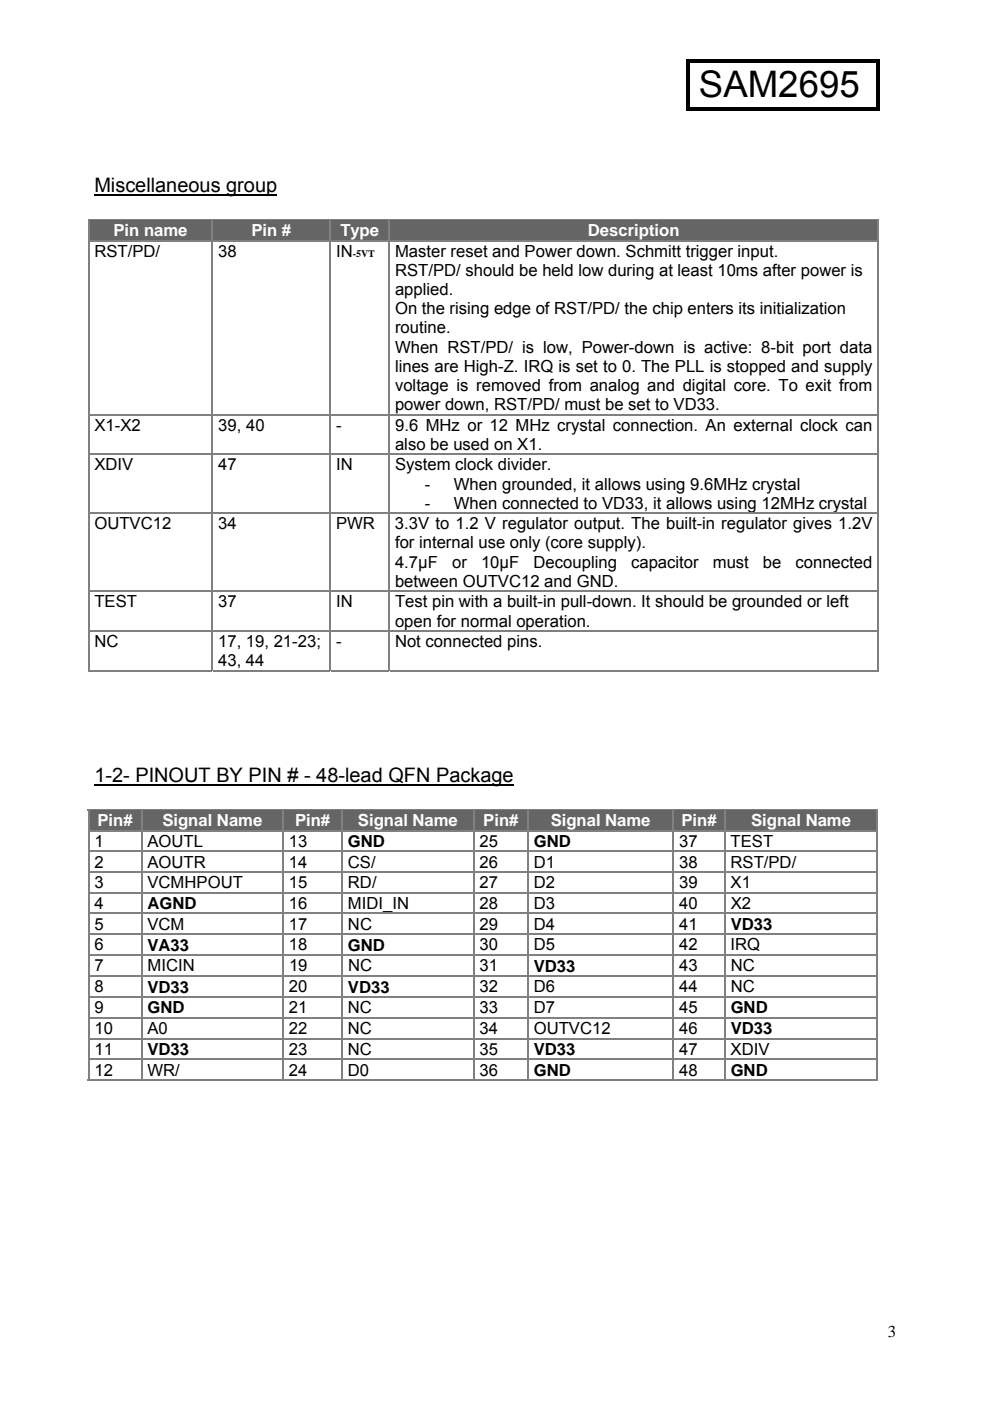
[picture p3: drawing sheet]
<svg xmlns="http://www.w3.org/2000/svg" width="210mm" height="297mm" viewBox="0 0 210 297" stroke-linecap="round" stroke-linejoin="round" font-family="sans-serif">
<defs><g id="words">
<text font-size="7.8" x="148.2" y="20.6">SAM2695</text>
<g font-size="4.2">
<text x="20" y="40.7">Miscellaneous group</text>
<text x="20" y="165.7">1-2- PINOUT BY PIN # - 48-lead QFN Package</text>
</g>
<g font-size="3.5" fill="#fff">
<text x="24.1" y="50.1">Pin name</text>
<text x="53.3" y="50.1">Pin #</text>
<text x="72.2" y="50.1">Type</text>
<text x="124.7" y="50.1">Description</text>
<text x="20.7" y="175.2">Pin#</text>
<text x="34.4" y="175.2">Signal Name</text>
<text x="62.5" y="175.2">Pin#</text>
<text x="75.9" y="175.2">Signal Name</text>
<text x="102.5" y="175.2">Pin#</text>
<text x="116.8" y="175.2">Signal Name</text>
<text x="144.5" y="175.2">Pin#</text>
<text x="159.3" y="175.2">Signal Name</text>
</g>
<g font-size="3.5">
<text x="20" y="54.4">RST/PD/</text>
<text x="46.3" y="54.4">38</text>
<text x="71.3" y="54.4">IN</text>
<text x="83.8" y="58.5">RST/PD/ should be held low during at least 10ms after power is</text>
<text x="83.8" y="54.4">Master reset and Power down. Schmitt trigger input.</text>
<text x="83.8" y="62.6">applied.</text>
<text x="83.8" y="66.6">On the rising edge of RST/PD/ the chip enters its initialization</text>
<text x="83.8" y="70.7">routine.</text>
<text x="83.8" y="74.8">When RST/PD/ is low, Power-down is active: 8-bit port data</text>
<text x="83.8" y="78.8">lines are High-Z. IRQ is set to 0. The PLL is stopped and supply</text>
<text x="83.8" y="82.9">voltage is removed from analog and digital core. To exit from</text>
<text x="83.8" y="87">power down, RST/PD/ must be set to VD33.</text>
<text x="20" y="91.3">X1-X2</text>
<text x="46.3" y="91.3">39, 40</text>
<text x="71.3" y="91.3">-</text>
<text x="83.8" y="95.4">also be used on X1.</text>
<text x="83.8" y="91.3">9.6 MHz or 12 MHz crystal connection. An external clock can</text>
<text x="20" y="99.7">XDIV</text>
<text x="46.3" y="99.7">47</text>
<text x="71.3" y="99.7">IN</text>
<text x="83.8" y="99.7">System clock divider.</text>
<text x="90.1" y="103.8">-</text>
<text x="90.1" y="107.9">-</text>
<text x="96.2" y="107.9">When connected to VD33, it allows using 12MHz crystal</text>
<text x="96.2" y="103.8">When grounded, it allows using 9.6MHz crystal</text>
<text x="20" y="112.2">OUTVC12</text>
<text x="46.3" y="112.2">34</text>
<text x="71.3" y="112.2">PWR</text>
<text x="83.7" y="112.2">3.3V to 1.2 V regulator output. The built-in regulator gives 1.2V</text>
<text x="83.8" y="116.3">for internal use only (core supply).</text>
<text x="83.8" y="120.4">4.7µF</text>
<text x="83.8" y="124.4">between OUTVC12 and GND.</text>
<text x="95.9" y="120.4">or</text>
<text x="102" y="120.4">10µF</text>
<text x="113.1" y="120.4">Decoupling</text>
<text x="133.8" y="120.4">capacitor</text>
<text x="151.1" y="120.4">must</text>
<text x="161.8" y="120.4">be</text>
<text x="168.7" y="120.4">connected</text>
<text x="20" y="128.8">TEST</text>
<text x="46.3" y="128.8">37</text>
<text x="71.3" y="128.8">IN</text>
<text x="83.8" y="128.8">Test pin with a built-in pull-down. It should be grounded or left</text>
<text x="20" y="137.2">NC</text>
<text x="46.3" y="137.2">17, 19, 21-23;</text>
<text x="71.3" y="137.2">-</text>
<text x="83.8" y="137.2">Not connected pins.</text>
<text x="83.8" y="132.8">open for normal operation.</text>
<text x="46.3" y="141.3">43, 44</text>
<text x="20" y="179.5">1</text>
<text x="31.3" y="179.5">AOUTL</text>
<text x="61.3" y="179.5">13</text>
<text x="73.8" y="179.6">GND</text>
<text x="101.7" y="179.5">25</text>
<text x="113.2" y="179.6">GND</text>
<text x="144" y="179.5">37</text>
<text x="154.9" y="179.5">TEST</text>
<text x="20" y="183.9">2</text>
<text x="31.3" y="183.9">AOUTR</text>
<text x="61.3" y="183.9">14</text>
<text x="73.8" y="183.9">CS/</text>
<text x="101.7" y="183.9">26</text>
<text x="113.2" y="183.9">D1</text>
<text x="144" y="183.9">38</text>
<text x="154.9" y="183.9">RST/PD/</text>
<text x="20" y="188.3">3</text>
<text x="31.3" y="188.3">VCMHPOUT</text>
<text x="61.3" y="188.3">15</text>
<text x="73.8" y="188.3">RD/</text>
<text x="101.7" y="188.3">27</text>
<text x="113.2" y="188.3">D2</text>
<text x="144" y="188.3">39</text>
<text x="154.9" y="188.3">X1</text>
<text x="20" y="192.7">4</text>
<text x="20" y="197.1">5</text>
<text x="31.3" y="192.7">AGND</text>
<text x="31.3" y="197.1">VCM</text>
<text x="61.3" y="192.7">16</text>
<text x="61.3" y="197.1">17</text>
<text x="73.8" y="192.7">MIDI_IN</text>
<text x="73.8" y="197.1">NC</text>
<text x="101.7" y="197.1">29</text>
<text x="101.7" y="192.7">28</text>
<text x="113.2" y="197.1">D4</text>
<text x="113.2" y="192.7">D3</text>
<text x="144" y="197.1">41</text>
<text x="144" y="192.7">40</text>
<text x="154.9" y="197.2">VD33</text>
<text x="154.9" y="192.7">X2</text>
<text x="20" y="201.5">6</text>
<text x="31.3" y="201.6">VA33</text>
<text x="61.3" y="201.5">18</text>
<text x="73.8" y="201.6">GND</text>
<text x="101.7" y="201.5">30</text>
<text x="113.2" y="201.5">D5</text>
<text x="144" y="201.5">42</text>
<text x="154.9" y="201.5">IRQ</text>
<text x="20" y="205.9">7</text>
<text x="31.3" y="205.9">MICIN</text>
<text x="61.3" y="205.9">19</text>
<text x="73.8" y="205.9">NC</text>
<text x="101.7" y="205.9">31</text>
<text x="113.2" y="206">VD33</text>
<text x="144" y="205.9">43</text>
<text x="154.9" y="205.9">NC</text>
<text x="20" y="210.4">8</text>
<text x="20" y="214.8">9</text>
<text x="31.3" y="210.4">VD33</text>
<text x="31.3" y="214.9">GND</text>
<text x="61.3" y="210.4">20</text>
<text x="61.3" y="214.8">21</text>
<text x="73.8" y="210.4">VD33</text>
<text x="73.8" y="214.8">NC</text>
<text x="101.7" y="214.8">33</text>
<text x="101.7" y="210.4">32</text>
<text x="113.2" y="214.8">D7</text>
<text x="113.2" y="210.4">D6</text>
<text x="144" y="214.8">45</text>
<text x="144" y="210.4">44</text>
<text x="154.9" y="214.9">GND</text>
<text x="154.9" y="210.4">NC</text>
<text x="20" y="219.2">10</text>
<text x="31.3" y="219.2">A0</text>
<text x="61.3" y="219.2">22</text>
<text x="73.8" y="219.2">NC</text>
<text x="101.7" y="219.2">34</text>
<text x="113.2" y="219.2">OUTVC12</text>
<text x="144" y="219.2">46</text>
<text x="154.9" y="219.3">VD33</text>
<text x="20" y="223.6">11</text>
<text x="31.3" y="223.7">VD33</text>
<text x="61.3" y="223.6">23</text>
<text x="73.8" y="223.6">NC</text>
<text x="101.7" y="223.6">35</text>
<text x="113.2" y="223.7">VD33</text>
<text x="144" y="223.6">47</text>
<text x="154.9" y="223.6">XDIV</text>
<text x="20" y="228">12</text>
<text x="31.3" y="228">WR/</text>
<text x="61.3" y="228">24</text>
<text x="73.8" y="228">D0</text>
<text x="101.7" y="228">36</text>
<text x="113.2" y="228.1">GND</text>
<text x="144" y="228">48</text>
<text x="154.9" y="228.1">GND</text>
<text x="188.3" y="283.5">3</text>
</g>
<text font-size="2.1" x="74.8" y="54.4">-5VT</text>
</g></defs>
<path d="M145.5 12.6h.8v.8h-.8zM145.5 12.6h41v.8h-41zM185.7 12.6h.8v.8h-.8zM145.5 22.7h.8v.8h-.8zM145.5 22.7h41v.8h-41zM145.5 13.4h.8v9.3h-.8zM185.7 22.7h.8v.8h-.8zM185.7 13.4h.8v9.3h-.8z" fill="#000"/>
<path d="M20 41.3h38.8" fill="none" stroke="#000" stroke-width=".32"/>
<g fill="#656565">
<path d="M18.9 46.7h26v4.2h-26z"/>
<path d="M20 46.7h23.8v4.2h-23.8z"/>
<path d="M45.1 46.7h24.8v4.2h-24.8z"/>
<path d="M46.3 46.7h22.5v4.2h-22.5z"/>
<path d="M70.1 46.7h12.3v4.2h-12.3z"/>
<path d="M71.3 46.7h10v4.2h-10z"/>
<path d="M82.6 46.7h103.5v4.2h-103.5z"/>
<path d="M83.8 46.7h101.2v4.2h-101.2z"/>
</g>
<path d="M18.6 46.5h.3v.2h-.3z" fill="#808080"/>
<path d="M18.6 46.6h26.3" fill="none" stroke="#808080" stroke-width=".25"/>
<path d="M18.9 46.7h26" fill="none" stroke="#656565" stroke-width=".21"/>
<path d="M44.9 46.5h.2v.2h-.2z" fill="#808080"/>
<path d="M45.1 46.6h24.8" fill="none" stroke="#808080" stroke-width=".25"/>
<path d="M45.1 46.7h24.8" fill="none" stroke="#656565" stroke-width=".21"/>
<path d="M69.9 46.5h.2v.2h-.2z" fill="#808080"/>
<path d="M70.1 46.6h12.3" fill="none" stroke="#808080" stroke-width=".25"/>
<path d="M70.1 46.7h12.3" fill="none" stroke="#656565" stroke-width=".21"/>
<path d="M82.4 46.5h.2v.2h-.2z" fill="#808080"/>
<path d="M82.6 46.6h103.5" fill="none" stroke="#808080" stroke-width=".25"/>
<path d="M82.6 46.7h103.5" fill="none" stroke="#656565" stroke-width=".21"/>
<path d="M186.1 46.5h.3v.2h-.3z" fill="#808080"/>
<path d="M18.8 46.7v4.2M45 46.7v4.2M70 46.7v4.2M82.5 46.7v4.2M186.2 46.7v4.2" fill="none" stroke="#808080" stroke-width=".25"/>
<path d="M18.6 50.9h.3v.3h-.3z" fill="#808080"/>
<path d="M18.9 51h26" fill="none" stroke="#808080" stroke-width=".25"/>
<path d="M44.9 50.9h.2v.3h-.2z" fill="#808080"/>
<path d="M45.1 51h24.8" fill="none" stroke="#808080" stroke-width=".25"/>
<path d="M69.9 50.9h.2v.3h-.2z" fill="#808080"/>
<path d="M70.1 51h12.3" fill="none" stroke="#808080" stroke-width=".25"/>
<path d="M82.4 50.9h.2v.3h-.2z" fill="#808080"/>
<path d="M82.6 51h103.5" fill="none" stroke="#808080" stroke-width=".25"/>
<path d="M186.1 50.9h.3v.3h-.3z" fill="#808080"/>
<path d="M18.8 51.2v36.6M45 51.2v36.6M70 51.2v36.6M82.5 51.2v36.6M186.2 51.2v36.6" fill="none" stroke="#808080" stroke-width=".25"/>
<path d="M18.6 87.8h.3v.2h-.3z" fill="#808080"/>
<path d="M18.9 87.9h26" fill="none" stroke="#808080" stroke-width=".25"/>
<path d="M44.9 87.8h.2v.2h-.2z" fill="#808080"/>
<path d="M45.1 87.9h24.8" fill="none" stroke="#808080" stroke-width=".25"/>
<path d="M69.9 87.8h.2v.2h-.2z" fill="#808080"/>
<path d="M70.1 87.9h12.3" fill="none" stroke="#808080" stroke-width=".25"/>
<path d="M82.4 87.8h.2v.2h-.2z" fill="#808080"/>
<path d="M82.6 87.9h103.5" fill="none" stroke="#808080" stroke-width=".25"/>
<path d="M186.1 87.8h.3v.2h-.3z" fill="#808080"/>
<path d="M18.8 88v8.2M45 88v8.2M70 88v8.2M82.5 88v8.2M186.2 88v8.2" fill="none" stroke="#808080" stroke-width=".25"/>
<path d="M18.6 96.2h.3v.3h-.3z" fill="#808080"/>
<path d="M18.9 96.3h26" fill="none" stroke="#808080" stroke-width=".25"/>
<path d="M44.9 96.2h.2v.3h-.2z" fill="#808080"/>
<path d="M45.1 96.3h24.8" fill="none" stroke="#808080" stroke-width=".25"/>
<path d="M69.9 96.2h.2v.3h-.2z" fill="#808080"/>
<path d="M70.1 96.3h12.3" fill="none" stroke="#808080" stroke-width=".25"/>
<path d="M82.4 96.2h.2v.3h-.2z" fill="#808080"/>
<path d="M82.6 96.3h103.5" fill="none" stroke="#808080" stroke-width=".25"/>
<path d="M186.1 96.2h.3v.3h-.3z" fill="#808080"/>
<path d="M18.8 96.5v12.2M45 96.5v12.2M70 96.5v12.2M82.5 96.5v12.2M186.2 96.5v12.2" fill="none" stroke="#808080" stroke-width=".25"/>
<path d="M18.6 108.7h.3v.2h-.3z" fill="#808080"/>
<path d="M18.9 108.8h26" fill="none" stroke="#808080" stroke-width=".25"/>
<path d="M44.9 108.7h.2v.2h-.2z" fill="#808080"/>
<path d="M45.1 108.8h24.8" fill="none" stroke="#808080" stroke-width=".25"/>
<path d="M69.9 108.7h.2v.2h-.2z" fill="#808080"/>
<path d="M70.1 108.8h12.3" fill="none" stroke="#808080" stroke-width=".25"/>
<path d="M82.4 108.7h.2v.2h-.2z" fill="#808080"/>
<path d="M82.6 108.8h103.5" fill="none" stroke="#808080" stroke-width=".25"/>
<path d="M186.1 108.7h.3v.2h-.3z" fill="#808080"/>
<path d="M18.8 108.9v16.3M45 108.9v16.3M70 108.9v16.3M82.5 108.9v16.3M186.2 108.9v16.3" fill="none" stroke="#808080" stroke-width=".25"/>
<path d="M18.6 125.2h.3v.3h-.3z" fill="#808080"/>
<path d="M18.9 125.3h26" fill="none" stroke="#808080" stroke-width=".25"/>
<path d="M44.9 125.2h.2v.3h-.2z" fill="#808080"/>
<path d="M45.1 125.3h24.8" fill="none" stroke="#808080" stroke-width=".25"/>
<path d="M69.9 125.2h.2v.3h-.2z" fill="#808080"/>
<path d="M70.1 125.3h12.3" fill="none" stroke="#808080" stroke-width=".25"/>
<path d="M82.4 125.2h.2v.3h-.2z" fill="#808080"/>
<path d="M82.6 125.3h103.5" fill="none" stroke="#808080" stroke-width=".25"/>
<path d="M186.1 125.2h.3v.3h-.3z" fill="#808080"/>
<path d="M18.8 125.5v8.1M45 125.5v8.1M70 125.5v8.1M82.5 125.5v8.1M186.2 125.5v8.1" fill="none" stroke="#808080" stroke-width=".25"/>
<path d="M18.6 133.6h.3v.3h-.3z" fill="#808080"/>
<path d="M18.9 133.8h26" fill="none" stroke="#808080" stroke-width=".25"/>
<path d="M44.9 133.6h.2v.3h-.2z" fill="#808080"/>
<path d="M45.1 133.8h24.8" fill="none" stroke="#808080" stroke-width=".25"/>
<path d="M69.9 133.6h.2v.3h-.2z" fill="#808080"/>
<path d="M70.1 133.8h12.3" fill="none" stroke="#808080" stroke-width=".25"/>
<path d="M82.4 133.6h.2v.3h-.2z" fill="#808080"/>
<path d="M82.6 133.8h103.5" fill="none" stroke="#808080" stroke-width=".25"/>
<path d="M186.1 133.6h.3v.3h-.3z" fill="#808080"/>
<path d="M18.8 133.9v8.4M45 133.9v8.4M70 133.9v8.4M82.5 133.9v8.4M186.2 133.9v8.4M18.6 142.2h26.3M45.1 142.2h24.8M70.1 142.2h12.3M82.6 142.2h103.5" fill="none" stroke="#808080" stroke-width=".25"/>
<path d="M186.1 142.1h.3v.2h-.3z" fill="#808080"/>
<path d="M20 166.3h88.9" fill="none" stroke="#000" stroke-width=".32"/>
<g fill="#656565">
<path d="M18.9 171.8h11v4.1h-11z"/>
<path d="M20 171.8h8.8v4.1h-8.8z"/>
<path d="M30.1 171.8h29.8v4.1h-29.8z"/>
<path d="M31.3 171.8h27.5v4.1h-27.5z"/>
<path d="M60.1 171.8h12.3v4.1h-12.3z"/>
<path d="M61.3 171.8h10v4.1h-10z"/>
<path d="M72.6 171.8h27.7v4.1h-27.7z"/>
<path d="M73.8 171.8h25.4v4.1h-25.4z"/>
<path d="M100.6 171.8h11.2v4.1h-11.2z"/>
<path d="M101.7 171.8h9v4.1h-9z"/>
<path d="M112.1 171.8h30.5v4.1h-30.5z"/>
<path d="M113.2 171.8h28.3v4.1h-28.3z"/>
<path d="M142.9 171.8h10.6v4.1h-10.6z"/>
<path d="M144 171.8h8.4v4.1h-8.4z"/>
<path d="M153.8 171.8h32.1v4.1h-32.1z"/>
<path d="M154.9 171.8h29.9v4.1h-29.9z"/>
</g>
<path d="M18.6 171.5h.3v.3h-.3z" fill="#808080"/>
<path d="M18.6 171.7h11.3" fill="none" stroke="#808080" stroke-width=".25"/>
<path d="M18.9 171.8h11" fill="none" stroke="#656565" stroke-width=".21"/>
<path d="M29.9 171.5h.2v.3h-.2z" fill="#808080"/>
<path d="M30.1 171.7h29.8" fill="none" stroke="#808080" stroke-width=".25"/>
<path d="M30.1 171.8h29.8" fill="none" stroke="#656565" stroke-width=".21"/>
<path d="M59.9 171.5h.2v.3h-.2z" fill="#808080"/>
<path d="M60.1 171.7h12.3" fill="none" stroke="#808080" stroke-width=".25"/>
<path d="M60.1 171.8h12.3" fill="none" stroke="#656565" stroke-width=".21"/>
<path d="M72.4 171.5h.2v.3h-.2z" fill="#808080"/>
<path d="M72.6 171.7h27.7" fill="none" stroke="#808080" stroke-width=".25"/>
<path d="M72.6 171.8h27.7" fill="none" stroke="#656565" stroke-width=".21"/>
<path d="M100.3 171.5h.3v.3h-.3z" fill="#808080"/>
<path d="M100.6 171.7h11.2" fill="none" stroke="#808080" stroke-width=".25"/>
<path d="M100.6 171.8h11.2" fill="none" stroke="#656565" stroke-width=".21"/>
<path d="M111.8 171.5h.3v.3h-.3z" fill="#808080"/>
<path d="M112.1 171.7h30.5" fill="none" stroke="#808080" stroke-width=".25"/>
<path d="M112.1 171.8h30.5" fill="none" stroke="#656565" stroke-width=".21"/>
<path d="M142.6 171.5h.3v.3h-.3z" fill="#808080"/>
<path d="M142.9 171.7h10.6" fill="none" stroke="#808080" stroke-width=".25"/>
<path d="M142.9 171.8h10.6" fill="none" stroke="#656565" stroke-width=".21"/>
<path d="M153.5 171.5h.3v.3h-.3z" fill="#808080"/>
<path d="M153.8 171.7h32.1" fill="none" stroke="#808080" stroke-width=".25"/>
<path d="M153.8 171.8h32.1" fill="none" stroke="#656565" stroke-width=".21"/>
<path d="M185.9 171.5h.2v.3h-.2z" fill="#808080"/>
<path d="M18.8 171.8v4.2M30 171.8v4.2M60 171.8v4.2M72.5 171.8v4.2M100.4 171.8v4.2M111.9 171.8v4.2M142.7 171.8v4.2M153.7 171.8v4.2M186 171.8v4.2" fill="none" stroke="#808080" stroke-width=".25"/>
<path d="M18.6 176h.3v.2h-.3z" fill="#808080"/>
<path d="M18.9 176.1h11" fill="none" stroke="#808080" stroke-width=".25"/>
<path d="M29.9 176h.2v.2h-.2z" fill="#808080"/>
<path d="M30.1 176.1h29.8" fill="none" stroke="#808080" stroke-width=".25"/>
<path d="M59.9 176h.2v.2h-.2z" fill="#808080"/>
<path d="M60.1 176.1h12.3" fill="none" stroke="#808080" stroke-width=".25"/>
<path d="M72.4 176h.2v.2h-.2z" fill="#808080"/>
<path d="M72.6 176.1h27.7" fill="none" stroke="#808080" stroke-width=".25"/>
<path d="M100.3 176h.3v.2h-.3z" fill="#808080"/>
<path d="M100.6 176.1h11.2" fill="none" stroke="#808080" stroke-width=".25"/>
<path d="M111.8 176h.3v.2h-.3z" fill="#808080"/>
<path d="M112.1 176.1h30.5" fill="none" stroke="#808080" stroke-width=".25"/>
<path d="M142.6 176h.3v.2h-.3z" fill="#808080"/>
<path d="M142.9 176.1h10.6" fill="none" stroke="#808080" stroke-width=".25"/>
<path d="M153.5 176h.3v.2h-.3z" fill="#808080"/>
<path d="M153.8 176.1h32.1" fill="none" stroke="#808080" stroke-width=".25"/>
<path d="M185.9 176h.2v.2h-.2z" fill="#808080"/>
<path d="M18.8 176.2v4.2M30 176.2v4.2M60 176.2v4.2M72.5 176.2v4.2M100.4 176.2v4.2M111.9 176.2v4.2M142.7 176.2v4.2M153.7 176.2v4.2M186 176.2v4.2" fill="none" stroke="#808080" stroke-width=".25"/>
<path d="M18.6 180.4h.3v.3h-.3z" fill="#808080"/>
<path d="M18.9 180.5h11" fill="none" stroke="#808080" stroke-width=".25"/>
<path d="M29.9 180.4h.2v.3h-.2z" fill="#808080"/>
<path d="M30.1 180.5h29.8" fill="none" stroke="#808080" stroke-width=".25"/>
<path d="M59.9 180.4h.2v.3h-.2z" fill="#808080"/>
<path d="M60.1 180.5h12.3" fill="none" stroke="#808080" stroke-width=".25"/>
<path d="M72.4 180.4h.2v.3h-.2z" fill="#808080"/>
<path d="M72.6 180.5h27.7" fill="none" stroke="#808080" stroke-width=".25"/>
<path d="M100.3 180.4h.3v.3h-.3z" fill="#808080"/>
<path d="M100.6 180.5h11.2" fill="none" stroke="#808080" stroke-width=".25"/>
<path d="M111.8 180.4h.3v.3h-.3z" fill="#808080"/>
<path d="M112.1 180.5h30.5" fill="none" stroke="#808080" stroke-width=".25"/>
<path d="M142.6 180.4h.3v.3h-.3z" fill="#808080"/>
<path d="M142.9 180.5h10.6" fill="none" stroke="#808080" stroke-width=".25"/>
<path d="M153.5 180.4h.3v.3h-.3z" fill="#808080"/>
<path d="M153.8 180.5h32.1" fill="none" stroke="#808080" stroke-width=".25"/>
<path d="M185.9 180.4h.2v.3h-.2z" fill="#808080"/>
<path d="M18.8 180.7v4M30 180.7v4M60 180.7v4M72.5 180.7v4M100.4 180.7v4M111.9 180.7v4M142.7 180.7v4M153.7 180.7v4M186 180.7v4" fill="none" stroke="#808080" stroke-width=".25"/>
<path d="M18.6 184.7h.3v.3h-.3z" fill="#808080"/>
<path d="M18.9 184.9h11" fill="none" stroke="#808080" stroke-width=".25"/>
<path d="M29.9 184.7h.2v.3h-.2z" fill="#808080"/>
<path d="M30.1 184.9h29.8" fill="none" stroke="#808080" stroke-width=".25"/>
<path d="M59.9 184.7h.2v.3h-.2z" fill="#808080"/>
<path d="M60.1 184.9h12.3" fill="none" stroke="#808080" stroke-width=".25"/>
<path d="M72.4 184.7h.2v.3h-.2z" fill="#808080"/>
<path d="M72.6 184.9h27.7" fill="none" stroke="#808080" stroke-width=".25"/>
<path d="M100.3 184.7h.3v.3h-.3z" fill="#808080"/>
<path d="M100.6 184.9h11.2" fill="none" stroke="#808080" stroke-width=".25"/>
<path d="M111.8 184.7h.3v.3h-.3z" fill="#808080"/>
<path d="M112.1 184.9h30.5" fill="none" stroke="#808080" stroke-width=".25"/>
<path d="M142.6 184.7h.3v.3h-.3z" fill="#808080"/>
<path d="M142.9 184.9h10.6" fill="none" stroke="#808080" stroke-width=".25"/>
<path d="M153.5 184.7h.3v.3h-.3z" fill="#808080"/>
<path d="M153.8 184.9h32.1" fill="none" stroke="#808080" stroke-width=".25"/>
<path d="M185.9 184.7h.2v.3h-.2z" fill="#808080"/>
<path d="M18.8 185v4.1M30 185v4.1M60 185v4.1M72.5 185v4.1M100.4 185v4.1M111.9 185v4.1M142.7 185v4.1M153.7 185v4.1M186 185v4.1" fill="none" stroke="#808080" stroke-width=".25"/>
<path d="M18.6 189.1h.3v.3h-.3z" fill="#808080"/>
<path d="M18.9 189.2h11" fill="none" stroke="#808080" stroke-width=".25"/>
<path d="M29.9 189.1h.2v.3h-.2z" fill="#808080"/>
<path d="M30.1 189.2h29.8" fill="none" stroke="#808080" stroke-width=".25"/>
<path d="M59.9 189.1h.2v.3h-.2z" fill="#808080"/>
<path d="M60.1 189.2h12.3" fill="none" stroke="#808080" stroke-width=".25"/>
<path d="M72.4 189.1h.2v.3h-.2z" fill="#808080"/>
<path d="M72.6 189.2h27.7" fill="none" stroke="#808080" stroke-width=".25"/>
<path d="M100.3 189.1h.3v.3h-.3z" fill="#808080"/>
<path d="M100.6 189.2h11.2" fill="none" stroke="#808080" stroke-width=".25"/>
<path d="M111.8 189.1h.3v.3h-.3z" fill="#808080"/>
<path d="M112.1 189.2h30.5" fill="none" stroke="#808080" stroke-width=".25"/>
<path d="M142.6 189.1h.3v.3h-.3z" fill="#808080"/>
<path d="M142.9 189.2h10.6" fill="none" stroke="#808080" stroke-width=".25"/>
<path d="M153.5 189.1h.3v.3h-.3z" fill="#808080"/>
<path d="M153.8 189.2h32.1" fill="none" stroke="#808080" stroke-width=".25"/>
<path d="M185.9 189.1h.2v.3h-.2z" fill="#808080"/>
<path d="M18.8 189.4v4.1M30 189.4v4.1M60 189.4v4.1M72.5 189.4v4.1M100.4 189.4v4.1M111.9 189.4v4.1M142.7 189.4v4.1M153.7 189.4v4.1M186 189.4v4.1" fill="none" stroke="#808080" stroke-width=".25"/>
<path d="M18.6 193.5h.3v.3h-.3z" fill="#808080"/>
<path d="M18.9 193.7h11" fill="none" stroke="#808080" stroke-width=".25"/>
<path d="M29.9 193.5h.2v.3h-.2z" fill="#808080"/>
<path d="M30.1 193.7h29.8" fill="none" stroke="#808080" stroke-width=".25"/>
<path d="M59.9 193.5h.2v.3h-.2z" fill="#808080"/>
<path d="M60.1 193.7h12.3" fill="none" stroke="#808080" stroke-width=".25"/>
<path d="M72.4 193.5h.2v.3h-.2z" fill="#808080"/>
<path d="M72.6 193.7h27.7" fill="none" stroke="#808080" stroke-width=".25"/>
<path d="M100.3 193.5h.3v.3h-.3z" fill="#808080"/>
<path d="M100.6 193.7h11.2" fill="none" stroke="#808080" stroke-width=".25"/>
<path d="M111.8 193.5h.3v.3h-.3z" fill="#808080"/>
<path d="M112.1 193.7h30.5" fill="none" stroke="#808080" stroke-width=".25"/>
<path d="M142.6 193.5h.3v.3h-.3z" fill="#808080"/>
<path d="M142.9 193.7h10.6" fill="none" stroke="#808080" stroke-width=".25"/>
<path d="M153.5 193.5h.3v.3h-.3z" fill="#808080"/>
<path d="M153.8 193.7h32.1" fill="none" stroke="#808080" stroke-width=".25"/>
<path d="M185.9 193.5h.2v.3h-.2z" fill="#808080"/>
<path d="M18.8 193.8v4.2M30 193.8v4.2M60 193.8v4.2M72.5 193.8v4.2M100.4 193.8v4.2M111.9 193.8v4.2M142.7 193.8v4.2M153.7 193.8v4.2M186 193.8v4.2" fill="none" stroke="#808080" stroke-width=".25"/>
<path d="M18.6 198h.3v.2h-.3z" fill="#808080"/>
<path d="M18.9 198.1h11" fill="none" stroke="#808080" stroke-width=".25"/>
<path d="M29.9 198h.2v.2h-.2z" fill="#808080"/>
<path d="M30.1 198.1h29.8" fill="none" stroke="#808080" stroke-width=".25"/>
<path d="M59.9 198h.2v.2h-.2z" fill="#808080"/>
<path d="M60.1 198.1h12.3" fill="none" stroke="#808080" stroke-width=".25"/>
<path d="M72.4 198h.2v.2h-.2z" fill="#808080"/>
<path d="M72.6 198.1h27.7" fill="none" stroke="#808080" stroke-width=".25"/>
<path d="M100.3 198h.3v.2h-.3z" fill="#808080"/>
<path d="M100.6 198.1h11.2" fill="none" stroke="#808080" stroke-width=".25"/>
<path d="M111.8 198h.3v.2h-.3z" fill="#808080"/>
<path d="M112.1 198.1h30.5" fill="none" stroke="#808080" stroke-width=".25"/>
<path d="M142.6 198h.3v.2h-.3z" fill="#808080"/>
<path d="M142.9 198.1h10.6" fill="none" stroke="#808080" stroke-width=".25"/>
<path d="M153.5 198h.3v.2h-.3z" fill="#808080"/>
<path d="M153.8 198.1h32.1" fill="none" stroke="#808080" stroke-width=".25"/>
<path d="M185.9 198h.2v.2h-.2z" fill="#808080"/>
<path d="M18.8 198.2v4.2M30 198.2v4.2M60 198.2v4.2M72.5 198.2v4.2M100.4 198.2v4.2M111.9 198.2v4.2M142.7 198.2v4.2M153.7 198.2v4.2M186 198.2v4.2" fill="none" stroke="#808080" stroke-width=".25"/>
<path d="M18.6 202.4h.3v.2h-.3z" fill="#808080"/>
<path d="M18.9 202.5h11" fill="none" stroke="#808080" stroke-width=".25"/>
<path d="M29.9 202.4h.2v.2h-.2z" fill="#808080"/>
<path d="M30.1 202.5h29.8" fill="none" stroke="#808080" stroke-width=".25"/>
<path d="M59.9 202.4h.2v.2h-.2z" fill="#808080"/>
<path d="M60.1 202.5h12.3" fill="none" stroke="#808080" stroke-width=".25"/>
<path d="M72.4 202.4h.2v.2h-.2z" fill="#808080"/>
<path d="M72.6 202.5h27.7" fill="none" stroke="#808080" stroke-width=".25"/>
<path d="M100.3 202.4h.3v.2h-.3z" fill="#808080"/>
<path d="M100.6 202.5h11.2" fill="none" stroke="#808080" stroke-width=".25"/>
<path d="M111.8 202.4h.3v.2h-.3z" fill="#808080"/>
<path d="M112.1 202.5h30.5" fill="none" stroke="#808080" stroke-width=".25"/>
<path d="M142.6 202.4h.3v.2h-.3z" fill="#808080"/>
<path d="M142.9 202.5h10.6" fill="none" stroke="#808080" stroke-width=".25"/>
<path d="M153.5 202.4h.3v.2h-.3z" fill="#808080"/>
<path d="M153.8 202.5h32.1" fill="none" stroke="#808080" stroke-width=".25"/>
<path d="M185.9 202.4h.2v.2h-.2z" fill="#808080"/>
<path d="M18.8 202.6v4.2M30 202.6v4.2M60 202.6v4.2M72.5 202.6v4.2M100.4 202.6v4.2M111.9 202.6v4.2M142.7 202.6v4.2M153.7 202.6v4.2M186 202.6v4.2" fill="none" stroke="#808080" stroke-width=".25"/>
<path d="M18.6 206.8h.3v.3h-.3z" fill="#808080"/>
<path d="M18.9 206.9h11" fill="none" stroke="#808080" stroke-width=".25"/>
<path d="M29.9 206.8h.2v.3h-.2z" fill="#808080"/>
<path d="M30.1 206.9h29.8" fill="none" stroke="#808080" stroke-width=".25"/>
<path d="M59.9 206.8h.2v.3h-.2z" fill="#808080"/>
<path d="M60.1 206.9h12.3" fill="none" stroke="#808080" stroke-width=".25"/>
<path d="M72.4 206.8h.2v.3h-.2z" fill="#808080"/>
<path d="M72.6 206.9h27.7" fill="none" stroke="#808080" stroke-width=".25"/>
<path d="M100.3 206.8h.3v.3h-.3z" fill="#808080"/>
<path d="M100.6 206.9h11.2" fill="none" stroke="#808080" stroke-width=".25"/>
<path d="M111.8 206.8h.3v.3h-.3z" fill="#808080"/>
<path d="M112.1 206.9h30.5" fill="none" stroke="#808080" stroke-width=".25"/>
<path d="M142.6 206.8h.3v.3h-.3z" fill="#808080"/>
<path d="M142.9 206.9h10.6" fill="none" stroke="#808080" stroke-width=".25"/>
<path d="M153.5 206.8h.3v.3h-.3z" fill="#808080"/>
<path d="M153.8 206.9h32.1" fill="none" stroke="#808080" stroke-width=".25"/>
<path d="M185.9 206.8h.2v.3h-.2z" fill="#808080"/>
<path d="M18.8 207.1v4.1M30 207.1v4.1M60 207.1v4.1M72.5 207.1v4.1M100.4 207.1v4.1M111.9 207.1v4.1M142.7 207.1v4.1M153.7 207.1v4.1M186 207.1v4.1" fill="none" stroke="#808080" stroke-width=".25"/>
<path d="M18.6 211.2h.3v.3h-.3z" fill="#808080"/>
<path d="M18.9 211.3h11" fill="none" stroke="#808080" stroke-width=".25"/>
<path d="M29.9 211.2h.2v.3h-.2z" fill="#808080"/>
<path d="M30.1 211.3h29.8" fill="none" stroke="#808080" stroke-width=".25"/>
<path d="M59.9 211.2h.2v.3h-.2z" fill="#808080"/>
<path d="M60.1 211.3h12.3" fill="none" stroke="#808080" stroke-width=".25"/>
<path d="M72.4 211.2h.2v.3h-.2z" fill="#808080"/>
<path d="M72.6 211.3h27.7" fill="none" stroke="#808080" stroke-width=".25"/>
<path d="M100.3 211.2h.3v.3h-.3z" fill="#808080"/>
<path d="M100.6 211.3h11.2" fill="none" stroke="#808080" stroke-width=".25"/>
<path d="M111.8 211.2h.3v.3h-.3z" fill="#808080"/>
<path d="M112.1 211.3h30.5" fill="none" stroke="#808080" stroke-width=".25"/>
<path d="M142.6 211.2h.3v.3h-.3z" fill="#808080"/>
<path d="M142.9 211.3h10.6" fill="none" stroke="#808080" stroke-width=".25"/>
<path d="M153.5 211.2h.3v.3h-.3z" fill="#808080"/>
<path d="M153.8 211.3h32.1" fill="none" stroke="#808080" stroke-width=".25"/>
<path d="M185.9 211.2h.2v.3h-.2z" fill="#808080"/>
<path d="M18.8 211.5v4.1M30 211.5v4.1M60 211.5v4.1M72.5 211.5v4.1M100.4 211.5v4.1M111.9 211.5v4.1M142.7 211.5v4.1M153.7 211.5v4.1M186 211.5v4.1" fill="none" stroke="#808080" stroke-width=".25"/>
<path d="M18.6 215.6h.3v.3h-.3z" fill="#808080"/>
<path d="M18.9 215.8h11" fill="none" stroke="#808080" stroke-width=".25"/>
<path d="M29.9 215.6h.2v.3h-.2z" fill="#808080"/>
<path d="M30.1 215.8h29.8" fill="none" stroke="#808080" stroke-width=".25"/>
<path d="M59.9 215.6h.2v.3h-.2z" fill="#808080"/>
<path d="M60.1 215.8h12.3" fill="none" stroke="#808080" stroke-width=".25"/>
<path d="M72.4 215.6h.2v.3h-.2z" fill="#808080"/>
<path d="M72.6 215.8h27.7" fill="none" stroke="#808080" stroke-width=".25"/>
<path d="M100.3 215.6h.3v.3h-.3z" fill="#808080"/>
<path d="M100.6 215.8h11.2" fill="none" stroke="#808080" stroke-width=".25"/>
<path d="M111.8 215.6h.3v.3h-.3z" fill="#808080"/>
<path d="M112.1 215.8h30.5" fill="none" stroke="#808080" stroke-width=".25"/>
<path d="M142.6 215.6h.3v.3h-.3z" fill="#808080"/>
<path d="M142.9 215.8h10.6" fill="none" stroke="#808080" stroke-width=".25"/>
<path d="M153.5 215.6h.3v.3h-.3z" fill="#808080"/>
<path d="M153.8 215.8h32.1" fill="none" stroke="#808080" stroke-width=".25"/>
<path d="M185.9 215.6h.2v.3h-.2z" fill="#808080"/>
<path d="M18.8 215.9v4.2M30 215.9v4.2M60 215.9v4.2M72.5 215.9v4.2M100.4 215.9v4.2M111.9 215.9v4.2M142.7 215.9v4.2M153.7 215.9v4.2M186 215.9v4.2" fill="none" stroke="#808080" stroke-width=".25"/>
<path d="M18.6 220.1h.3v.2h-.3z" fill="#808080"/>
<path d="M18.9 220.2h11" fill="none" stroke="#808080" stroke-width=".25"/>
<path d="M29.9 220.1h.2v.2h-.2z" fill="#808080"/>
<path d="M30.1 220.2h29.8" fill="none" stroke="#808080" stroke-width=".25"/>
<path d="M59.9 220.1h.2v.2h-.2z" fill="#808080"/>
<path d="M60.1 220.2h12.3" fill="none" stroke="#808080" stroke-width=".25"/>
<path d="M72.4 220.1h.2v.2h-.2z" fill="#808080"/>
<path d="M72.6 220.2h27.7" fill="none" stroke="#808080" stroke-width=".25"/>
<path d="M100.3 220.1h.3v.2h-.3z" fill="#808080"/>
<path d="M100.6 220.2h11.2" fill="none" stroke="#808080" stroke-width=".25"/>
<path d="M111.8 220.1h.3v.2h-.3z" fill="#808080"/>
<path d="M112.1 220.2h30.5" fill="none" stroke="#808080" stroke-width=".25"/>
<path d="M142.6 220.1h.3v.2h-.3z" fill="#808080"/>
<path d="M142.9 220.2h10.6" fill="none" stroke="#808080" stroke-width=".25"/>
<path d="M153.5 220.1h.3v.2h-.3z" fill="#808080"/>
<path d="M153.8 220.2h32.1" fill="none" stroke="#808080" stroke-width=".25"/>
<path d="M185.9 220.1h.2v.2h-.2z" fill="#808080"/>
<path d="M18.8 220.3v4.2M30 220.3v4.2M60 220.3v4.2M72.5 220.3v4.2M100.4 220.3v4.2M111.9 220.3v4.2M142.7 220.3v4.2M153.7 220.3v4.2M186 220.3v4.2" fill="none" stroke="#808080" stroke-width=".25"/>
<path d="M18.6 224.5h.3v.3h-.3z" fill="#808080"/>
<path d="M18.9 224.6h11" fill="none" stroke="#808080" stroke-width=".25"/>
<path d="M29.9 224.5h.2v.3h-.2z" fill="#808080"/>
<path d="M30.1 224.6h29.8" fill="none" stroke="#808080" stroke-width=".25"/>
<path d="M59.9 224.5h.2v.3h-.2z" fill="#808080"/>
<path d="M60.1 224.6h12.3" fill="none" stroke="#808080" stroke-width=".25"/>
<path d="M72.4 224.5h.2v.3h-.2z" fill="#808080"/>
<path d="M72.6 224.6h27.7" fill="none" stroke="#808080" stroke-width=".25"/>
<path d="M100.3 224.5h.3v.3h-.3z" fill="#808080"/>
<path d="M100.6 224.6h11.2" fill="none" stroke="#808080" stroke-width=".25"/>
<path d="M111.8 224.5h.3v.3h-.3z" fill="#808080"/>
<path d="M112.1 224.6h30.5" fill="none" stroke="#808080" stroke-width=".25"/>
<path d="M142.6 224.5h.3v.3h-.3z" fill="#808080"/>
<path d="M142.9 224.6h10.6" fill="none" stroke="#808080" stroke-width=".25"/>
<path d="M153.5 224.5h.3v.3h-.3z" fill="#808080"/>
<path d="M153.8 224.6h32.1" fill="none" stroke="#808080" stroke-width=".25"/>
<path d="M185.9 224.5h.2v.3h-.2z" fill="#808080"/>
<g fill="none" stroke="#808080" stroke-width=".25">
<path d="M18.6 229h11.3M18.8 224.8v4.4M30 224.8v4.4M30.1 229h29.8M60 224.8v4.4M60.1 229h12.3M72.5 224.8v4.4M72.6 229h27.7M100.4 224.8v4.4M100.6 229h11.2M111.9 224.8v4.4M112.1 229h30.5"/>
<path d="M142.7 224.8v4.4M142.9 229h10.6M153.7 224.8v4.4M153.8 229h32.1M186 224.8v4.4"/>
</g>
<path d="M185.9 228.9h.2v.3h-.2z" fill="#808080"/>
<use href="#words"/>
</svg>
